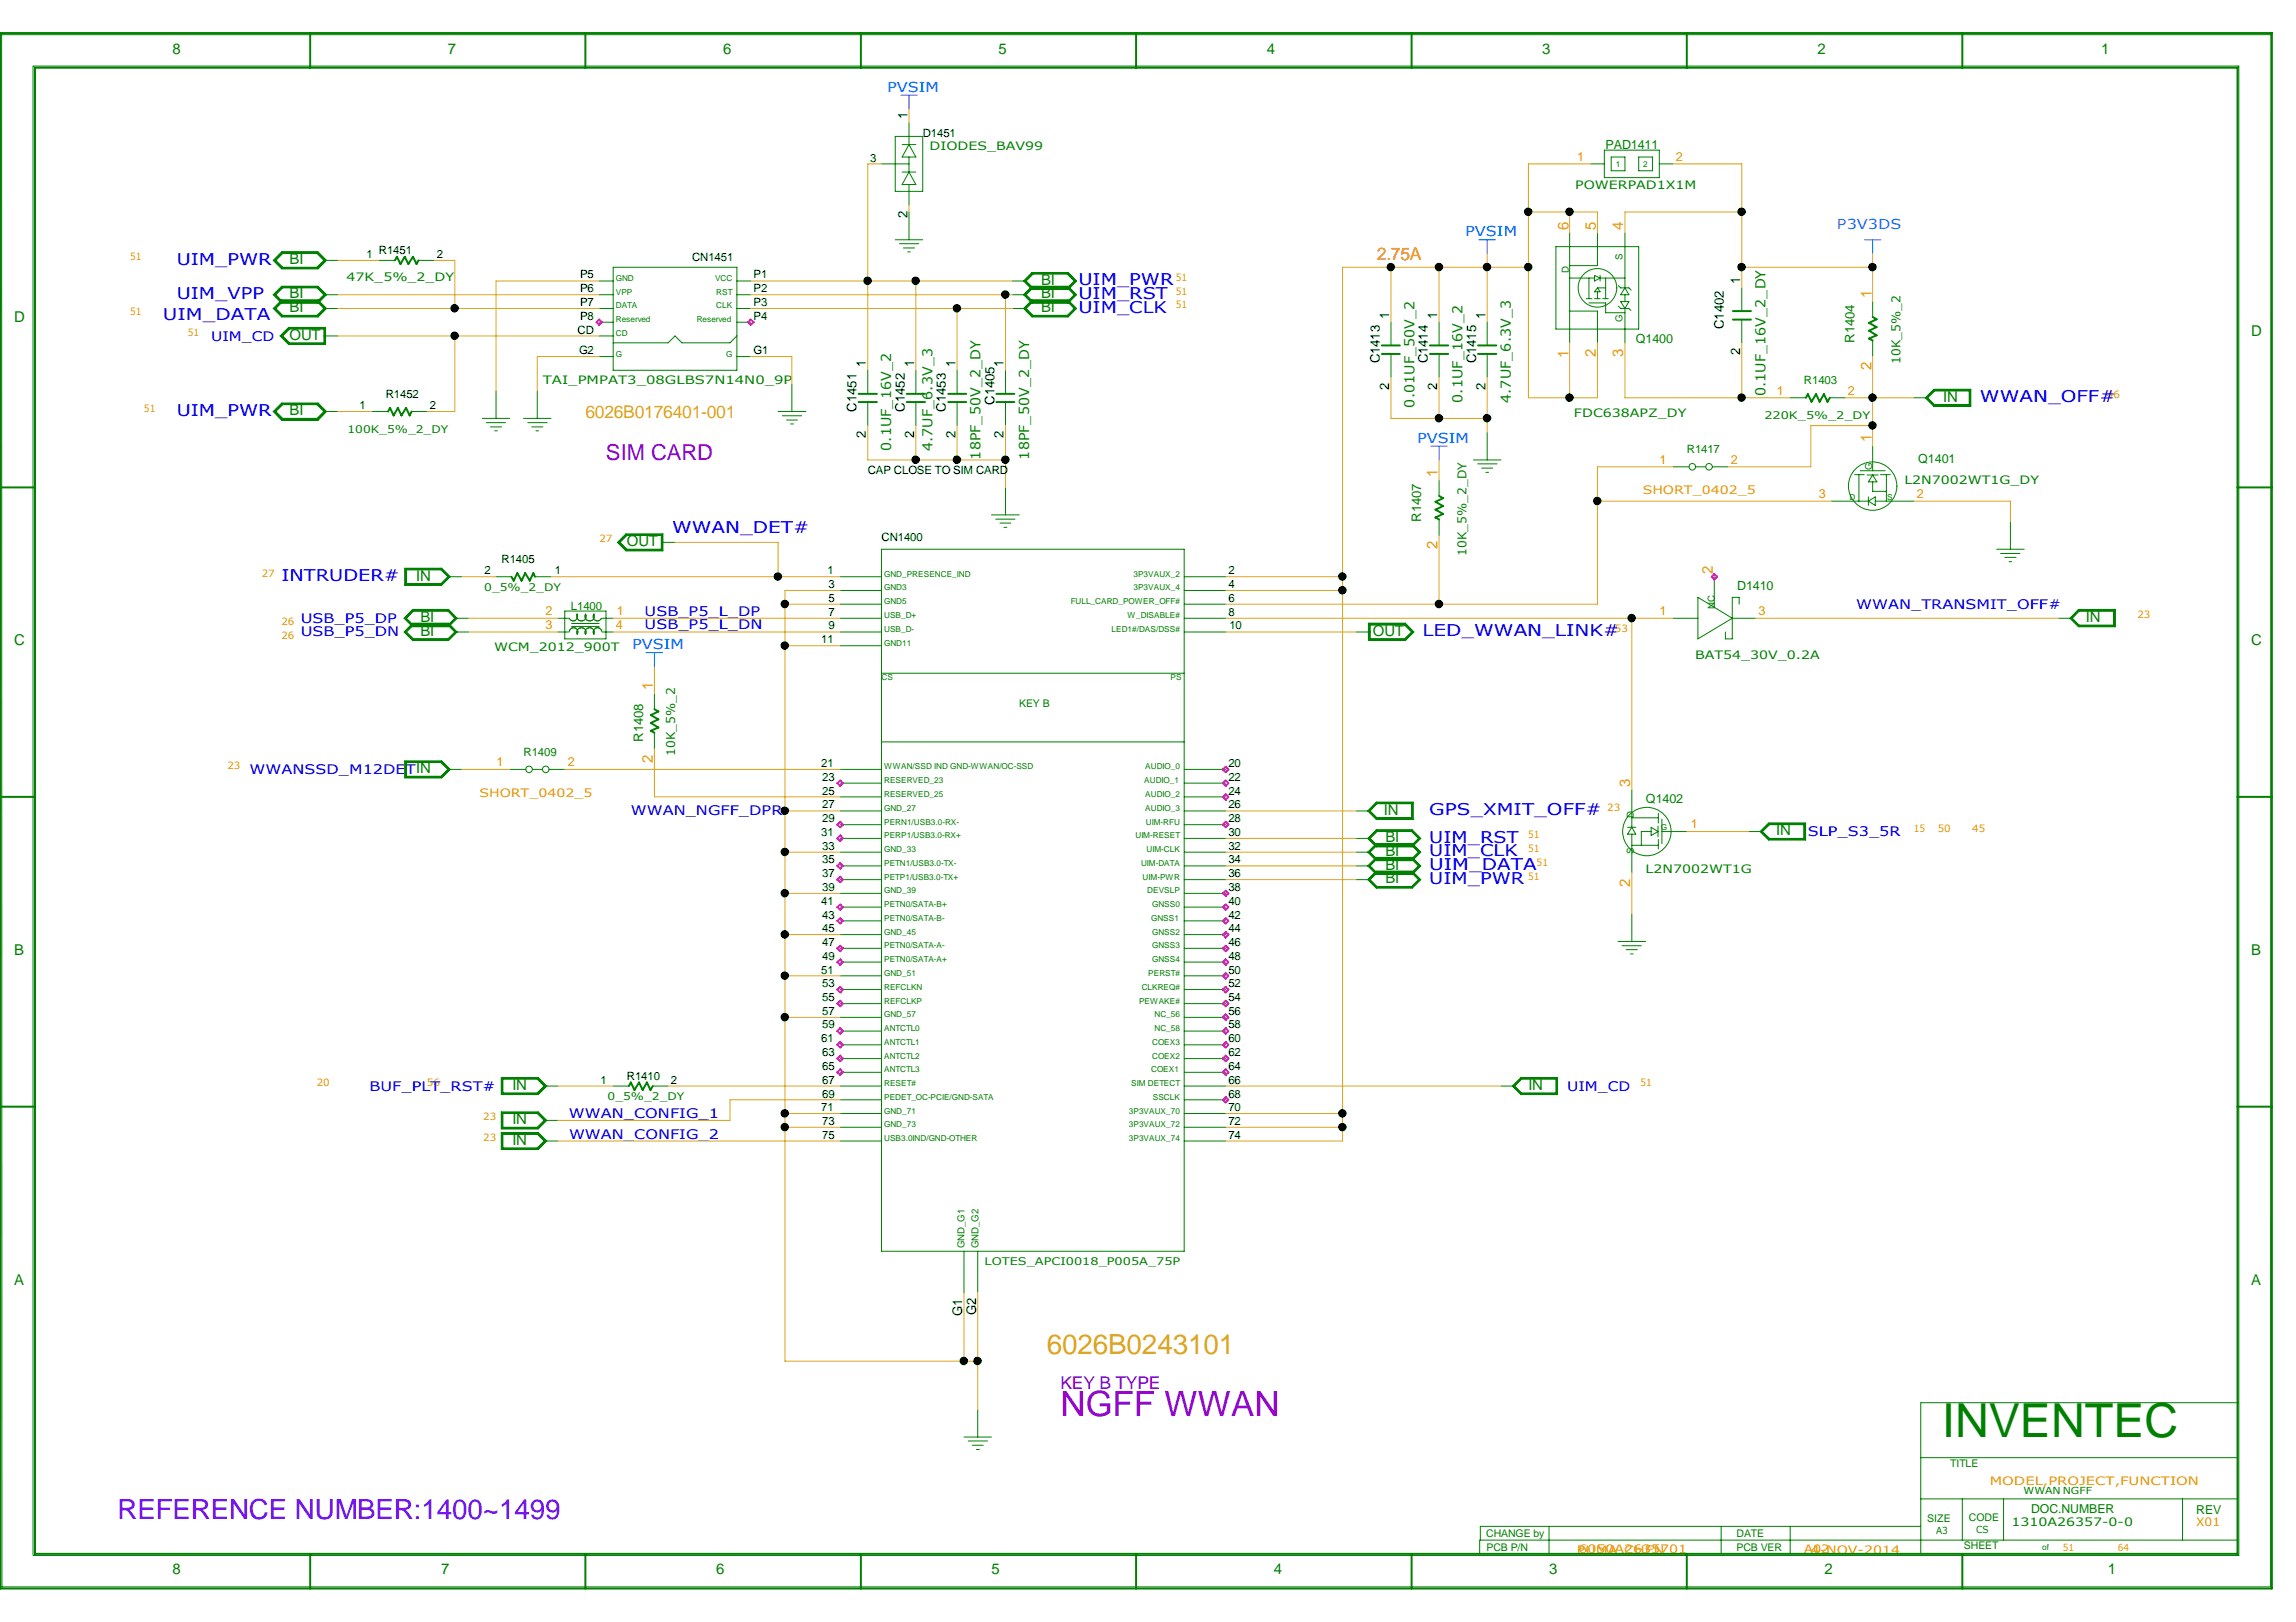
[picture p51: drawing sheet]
<svg xmlns="http://www.w3.org/2000/svg" width="297mm" height="210mm" viewBox="0 0 297 210" stroke-linecap="round" stroke-linejoin="round" font-family="sans-serif">
<defs><g id="words">
<text font-size="6.1" fill="#008000" x="251.2" y="186">INVENTEC</text>
<text font-size="4.5" fill="#9400d3" x="137.2" y="183.3">NGFF WWAN</text>
<text font-size="3.6" fill="#daa520" x="135.4" y="175.2">6026B0243101</text>
<text font-size="3.6" fill="#8000ff" x="15.2" y="196.6">REFERENCE NUMBER:1400~1499</text>
<text font-size="2.8" fill="#9400d3" x="78.4" y="59.5">SIM CARD</text>
<text font-size="2.3" fill="#f00" x="178.1" y="33.7">2.75A</text>
<text font-size="2.3" fill="#daa520" x="75.7" y="54.1">6026B0176401-001</text>
<text font-size="2.3" fill="#9400d3" x="137.2" y="179.7">KEY B TYPE</text>
<g font-size="2.1" fill="#00f">
<text x="22.9" y="34.2">UIM_PWR</text>
<text x="21.1" y="41.4">UIM_DATA</text>
<text x="22.9" y="38.7">UIM_VPP</text>
<text x="139.5" y="38.7">UIM_RST</text>
<text x="139.5" y="40.5">UIM_CLK</text>
<text x="139.5" y="36.9">UIM_PWR</text>
<text x="22.9" y="53.8">UIM_PWR</text>
<text x="256.2" y="52.1">WWAN_OFF#</text>
<text x="86.9" y="69">WWAN_DET#</text>
<text x="36.4" y="75.2">INTRUDER#</text>
<text x="184" y="82.3">LED_WWAN_LINK#</text>
<text x="184.9" y="105.5">GPS_XMIT_OFF#</text>
<text x="184.9" y="109.1">UIM_RST</text>
<text x="184.9" y="110.8">UIM_CLK</text>
<text x="184.9" y="112.6">UIM_DATA</text>
<text x="184.9" y="114.4">UIM_PWR</text>
</g>
<g font-size="1.9" fill="#008000">
<text x="22.3" y="6.9">8</text>
<text x="58" y="6.9">7</text>
<text x="93.6" y="6.9">6</text>
<text x="129.2" y="6.9">5</text>
<text x="163.9" y="6.9">4</text>
<text x="199.5" y="6.9">3</text>
<text x="235.2" y="6.9">2</text>
<text x="271.8" y="6.9">1</text>
<text x="37.5" y="34.2">BI</text>
<text x="1.8" y="41.7">D</text>
<text x="37.5" y="38.6">BI</text>
<text x="37.5" y="40.4">BI</text>
<text x="134.7" y="36.8">BI</text>
<text x="134.7" y="40.4">BI</text>
<text x="134.7" y="38.6">BI</text>
<text x="37.5" y="44">OUT</text>
<text x="291.2" y="43.4">D</text>
<text x="37.5" y="53.8">BI</text>
<text x="251.4" y="52">IN</text>
<text x="81.1" y="70.7">OUT</text>
<text x="53.8" y="75.1">IN</text>
<text x="1.8" y="83.5">C</text>
<text x="54.4" y="82.3">BI</text>
<text x="54.4" y="80.5">BI</text>
<text x="177.6" y="82.3">OUT</text>
<text x="269.9" y="80.5">IN</text>
<text x="291.2" y="83.5">C</text>
<text x="179" y="105.4">IN</text>
<text x="179.2" y="110.7">BI</text>
<text x="179.2" y="112.5">BI</text>
<text x="179.2" y="109">BI</text>
<text x="229.8" y="108.1">IN</text>
<text x="179.2" y="114.3">BI</text>
<text x="1.8" y="123.6">B</text>
<text x="291.2" y="123.6">B</text>
<text x="66.3" y="141.1">IN</text>
<text x="197.7" y="141.1">IN</text>
<text x="66.3" y="148.2">IN</text>
<text x="66.3" y="145.5">IN</text>
<text x="1.8" y="166.3">A</text>
<text x="291.2" y="166.3">A</text>
<text x="22.3" y="203.7">8</text>
<text x="57.1" y="203.7">7</text>
<text x="92.7" y="203.7">6</text>
<text x="128.3" y="203.7">5</text>
<text x="164.8" y="203.7">4</text>
<text x="200.4" y="203.7">3</text>
<text x="236" y="203.7">2</text>
<text x="272.7" y="203.7">1</text>
</g>
<g font-size="1.9" fill="#ff8d00">
<text x="202.9" y="29.8" transform="rotate(-90 202.9 29.8)">6</text>
<text x="206.5" y="29.8" transform="rotate(-90 206.5 29.8)">5</text>
<text x="210" y="29.8" transform="rotate(-90 210 29.8)">4</text>
<text x="242.1" y="38.5" transform="rotate(-90 242.1 38.5)">1</text>
<text x="202.9" y="46.3" transform="rotate(-90 202.9 46.3)">1</text>
<text x="206.5" y="46.1" transform="rotate(-90 206.5 46.1)">2</text>
<text x="210" y="46.1" transform="rotate(-90 210 46.1)">3</text>
<text x="242.1" y="47.9" transform="rotate(-90 242.1 47.9)">2</text>
<text x="242.1" y="57.2" transform="rotate(-90 242.1 57.2)">1</text>
<text x="186" y="61.7" transform="rotate(-90 186 61.7)">1</text>
<text x="186" y="71.1" transform="rotate(-90 186 71.1)">2</text>
<text x="221.6" y="74.3" transform="rotate(-90 221.6 74.3)">2</text>
<text x="84.5" y="89.3" transform="rotate(-90 84.5 89.3)">1</text>
<text x="84.5" y="98.7" transform="rotate(-90 84.5 98.7)">2</text>
<text x="210.9" y="101.9" transform="rotate(-90 210.9 101.9)">3</text>
<text x="210.9" y="114.7" transform="rotate(-90 210.9 114.7)">2</text>
</g>
<g font-size="1.8" fill="#0080ff">
<text x="114.8" y="11.9">PVSIM</text>
<text x="189.6" y="30.6">PVSIM</text>
<text x="183.3" y="57.3">PVSIM</text>
<text x="81.8" y="84">PVSIM</text>
</g>
<text font-size="1.8" fill="#1e90ff" x="237.7" y="29.7">P3V3DS</text>
<g font-size="1.8" fill="#008000">
<text x="183" y="52.7" transform="rotate(-90 183 52.7)">0.01UF_50V_2</text>
<text x="189.2" y="52.1" transform="rotate(-90 189.2 52.1)">0.1UF_16V_2</text>
<text x="195.4" y="52.2" transform="rotate(-90 195.4 52.2)">4.7UF_6.3V_3</text>
<text x="228.4" y="51.3" transform="rotate(-90 228.4 51.3)">0.1UF_16V_2_DY</text>
<text x="115.3" y="58.3" transform="rotate(-90 115.3 58.3)">0.1UF_16V_2</text>
<text x="120.6" y="58.4" transform="rotate(-90 120.6 58.4)">4.7UF_6.3V_3</text>
<text x="126.9" y="59.5" transform="rotate(-90 126.9 59.5)">18PF_50V_2_DY</text>
<text x="133.1" y="59.5" transform="rotate(-90 133.1 59.5)">18PF_50V_2_DY</text>
</g>
<g font-size="1.7">
<text x="117.4" y="15.4" transform="rotate(-90 117.4 15.4)">1</text>
<text x="117.4" y="28.2" transform="rotate(-90 117.4 28.2)">2</text>
<text x="179.7" y="41.2" transform="rotate(-90 179.7 41.2)">1</text>
<text x="185.9" y="41.2" transform="rotate(-90 185.9 41.2)">1</text>
<text x="192.2" y="41.2" transform="rotate(-90 192.2 41.2)">1</text>
<text x="225.1" y="36.7" transform="rotate(-90 225.1 36.7)">1</text>
<text x="112" y="47.5" transform="rotate(-90 112 47.5)">1</text>
<text x="118.3" y="47.5" transform="rotate(-90 118.3 47.5)">1</text>
<text x="123.6" y="47.5" transform="rotate(-90 123.6 47.5)">1</text>
<text x="129.8" y="47.5" transform="rotate(-90 129.8 47.5)">1</text>
<text x="178.5" y="47" transform="rotate(-90 178.5 47)">C1413</text>
<text x="184.7" y="47" transform="rotate(-90 184.7 47)">C1414</text>
<text x="191" y="47" transform="rotate(-90 191 47)">C1415</text>
<text x="223" y="42.6" transform="rotate(-90 223 42.6)">C1402</text>
<text x="225.1" y="46" transform="rotate(-90 225.1 46)">2</text>
<text x="110.8" y="53.3" transform="rotate(-90 110.8 53.3)">C1451</text>
<text x="117" y="53.3" transform="rotate(-90 117 53.3)">C1452</text>
<text x="122.4" y="53.3" transform="rotate(-90 122.4 53.3)">C1453</text>
<text x="128.6" y="52.4" transform="rotate(-90 128.6 52.4)">C1405</text>
<text x="179.7" y="50.5" transform="rotate(-90 179.7 50.5)">2</text>
<text x="185.9" y="50.5" transform="rotate(-90 185.9 50.5)">2</text>
<text x="192.2" y="50.5" transform="rotate(-90 192.2 50.5)">2</text>
<text x="112" y="56.7" transform="rotate(-90 112 56.7)">2</text>
<text x="118.3" y="56.7" transform="rotate(-90 118.3 56.7)">2</text>
<text x="123.6" y="56.7" transform="rotate(-90 123.6 56.7)">2</text>
<text x="129.8" y="56.7" transform="rotate(-90 129.8 56.7)">2</text>
<text x="124.5" y="170.3" transform="rotate(-90 124.5 170.3)">G1</text>
<text x="126.3" y="170.2" transform="rotate(-90 126.3 170.2)">G2</text>
</g>
<g font-size="1.7" fill="#00f">
<text x="27.3" y="44.1">UIM_CD</text>
<text x="38.9" y="80.6">USB_P5_DP</text>
<text x="38.9" y="82.3">USB_P5_DN</text>
<text x="83.4" y="79.7">USB_P5_L_DP</text>
<text x="83.4" y="81.4">USB_P5_L_DN</text>
<text x="240.2" y="78.8">WWAN_TRANSMIT_OFF#</text>
<text x="32.3" y="100.2">WWANSSD_M12DETIN</text>
<text x="81.6" y="105.5">WWAN_NGFF_DPR</text>
<text x="233.9" y="108.2">SLP_S3_5R</text>
<text x="47.8" y="141.1">BUF_PLT_RST#</text>
<text x="202.7" y="141.1">UIM_CD</text>
<text x="73.6" y="144.7">WWAN_CONFIG_1</text>
<text x="73.6" y="147.4">WWAN_CONFIG_2</text>
</g>
<g font-size="1.7" fill="#008000">
<text x="239.9" y="44.4" transform="rotate(-90 239.9 44.4)">R1404</text>
<text x="183.9" y="67.5" transform="rotate(-90 183.9 67.5)">R1407</text>
<text x="83.2" y="96" transform="rotate(-90 83.2 96)">R1408</text>
</g>
<g font-size="1.6" fill="#ff8d00">
<text x="204" y="20.8">1</text>
<text x="216.8" y="20.8">2</text>
<text x="229.9" y="51.1">1</text>
<text x="239.1" y="51.1">2</text>
<text x="214.7" y="60">1</text>
<text x="223.9" y="60">2</text>
<text x="235.3" y="64.4">3</text>
<text x="248" y="64.4">2</text>
<text x="70.6" y="79.6">2</text>
<text x="70.6" y="81.4">3</text>
<text x="79.7" y="81.4">4</text>
<text x="79.8" y="79.6">1</text>
<text x="214.7" y="79.6">1</text>
<text x="227.5" y="79.6">3</text>
<text x="64.2" y="99.2">1</text>
<text x="73.4" y="99.2">2</text>
<text x="218.7" y="107.2">1</text>
</g>
<g font-size="1.6" fill="#008000">
<text x="207.7" y="19.2">PAD1411</text>
<text x="211.6" y="44.3">Q1400</text>
<text x="245.9" y="47.1" transform="rotate(-90 245.9 47.1)">10K_5%_2</text>
<text x="248.2" y="59.9">Q1401</text>
<text x="189.7" y="71.9" transform="rotate(-90 189.7 71.9)">10K_5%_2_DY</text>
<text x="224.7" y="76.4">D1410</text>
<text x="87.3" y="97.8" transform="rotate(-90 87.3 97.8)">10K_5%_2</text>
<text x="212.9" y="104">Q1402</text>
<text x="262.8" y="195.8">DOC.NUMBER</text>
<text x="284.1" y="195.9">REV</text>
</g>
<g font-size="1.5">
<text x="119.4" y="17.7">D1451</text>
<text x="112.6" y="20.9">3</text>
<text x="47.4" y="33.4">1</text>
<text x="49" y="32.9">R1451</text>
<text x="56.5" y="33.4">2</text>
<text x="89.5" y="33.7">CN1451</text>
<text x="75.1" y="37.8">P6</text>
<text x="75.1" y="41.4">P8</text>
<text x="75.1" y="36">P5</text>
<text x="75.1" y="39.6">P7</text>
<text x="97.5" y="36">P1</text>
<text x="97.5" y="37.8">P2</text>
<text x="97.5" y="41.4">P4</text>
<text x="97.5" y="39.6">P3</text>
<text x="74.7" y="43.2">CD</text>
<text x="74.9" y="45.8">G2</text>
<text x="97.5" y="45.8">G1</text>
<text x="46.5" y="53">1</text>
<text x="49.9" y="51.5">R1452</text>
<text x="55.6" y="53">2</text>
<text x="112.3" y="61.3">CAP CLOSE TO SIM CARD</text>
<text x="114" y="70">CN1400</text>
<text x="62.7" y="74.3">2</text>
<text x="64.9" y="72.9">R1405</text>
<text x="71.8" y="74.3">1</text>
<text x="107.1" y="74.3">1</text>
<text x="107.2" y="77.9">5</text>
<text x="107.2" y="76.1">3</text>
<text x="158.9" y="77.9">6</text>
<text x="158.9" y="76.1">4</text>
<text x="158.9" y="74.3">2</text>
<text x="106.3" y="83.2">11</text>
<text x="107.2" y="81.4">9</text>
<text x="107.2" y="79.7">7</text>
<text x="158.9" y="79.7">8</text>
<text x="159" y="81.4">10</text>
<text x="106.3" y="99.3">21</text>
<text x="106.4" y="101">23</text>
<text x="158.9" y="101">22</text>
<text x="158.9" y="99.3">20</text>
<text x="106.4" y="102.8">25</text>
<text x="106.4" y="106.4">29</text>
<text x="106.4" y="104.6">27</text>
<text x="158.9" y="106.4">28</text>
<text x="158.9" y="104.6">26</text>
<text x="158.9" y="102.8">24</text>
<text x="106.3" y="108.2">31</text>
<text x="106.4" y="113.5">37</text>
<text x="106.4" y="111.7">35</text>
<text x="106.4" y="109.9">33</text>
<text x="158.9" y="108.2">30</text>
<text x="158.9" y="113.5">36</text>
<text x="158.9" y="111.7">34</text>
<text x="158.9" y="109.9">32</text>
<text x="106.3" y="117.1">41</text>
<text x="106.4" y="118.9">43</text>
<text x="106.4" y="115.3">39</text>
<text x="158.9" y="118.9">42</text>
<text x="158.9" y="117.1">40</text>
<text x="158.9" y="115.3">38</text>
<text x="106.3" y="126">51</text>
<text x="106.4" y="122.4">47</text>
<text x="106.4" y="124.2">49</text>
<text x="106.4" y="120.7">45</text>
<text x="158.9" y="126">50</text>
<text x="158.9" y="124.2">48</text>
<text x="158.9" y="122.4">46</text>
<text x="158.9" y="120.6">44</text>
<text x="106.4" y="129.5">55</text>
<text x="106.4" y="127.8">53</text>
<text x="106.4" y="131.3">57</text>
<text x="158.9" y="129.5">54</text>
<text x="158.9" y="131.3">56</text>
<text x="158.9" y="127.8">52</text>
<text x="106.3" y="134.9">61</text>
<text x="106.4" y="136.7">63</text>
<text x="106.4" y="133.1">59</text>
<text x="158.9" y="133.1">58</text>
<text x="158.9" y="134.9">60</text>
<text x="158.9" y="136.7">62</text>
<text x="77.7" y="140.3">1</text>
<text x="81.1" y="139.7">R1410</text>
<text x="86.8" y="140.3">2</text>
<text x="106.3" y="143.8">71</text>
<text x="106.4" y="140.3">67</text>
<text x="106.4" y="142">69</text>
<text x="106.4" y="138.4">65</text>
<text x="158.9" y="142">68</text>
<text x="158.9" y="140.3">66</text>
<text x="158.9" y="138.4">64</text>
<text x="158.9" y="143.8">70</text>
<text x="106.4" y="147.4">75</text>
<text x="106.4" y="145.6">73</text>
<text x="158.9" y="147.4">74</text>
<text x="158.9" y="145.6">72</text>
</g>
<g font-size="1.5" fill="#008000">
<text x="120.3" y="19.4">DIODES_BAV99</text>
<text x="203.8" y="24.4">POWERPAD1X1M</text>
<text x="44.8" y="36.4">47K_5%_2_DY</text>
<text x="70.2" y="49.7">TAI_PMPAT3_08GLBS7N14N0_9P</text>
<text x="203.6" y="54">FDC638APZ_DY</text>
<text x="233.4" y="49.7">R1403</text>
<text x="218.2" y="58.7">R1417</text>
<text x="246.4" y="62.7">L2N7002WT1G_DY</text>
<text x="73.9" y="79">L1400</text>
<text x="63.9" y="84.2">WCM_2012_900T</text>
<text x="219.3" y="85.3">BAT54_30V_0.2A</text>
<text x="67.7" y="97.8">R1409</text>
<text x="212.9" y="112.9">L2N7002WT1G</text>
<text x="260.2" y="197.5">1310A26357-0-0</text>
</g>
<g font-size="1.5" fill="#ff8d00">
<text x="212.5" y="64">SHORT_0402_5</text>
<text x="62" y="103.1">SHORT_0402_5</text>
<text x="257.4" y="192.2">MODEL,PROJECT,FUNCTION</text>
<text x="284.1" y="197.5">X01</text>
<text x="204" y="201.1">PUMA CHEN</text>
<text x="204.2" y="200.9">6050A2635701</text>
<text x="233.4" y="200.9">A02</text>
<text x="234.3" y="201.1">4-NOV-2014</text>
</g>
<g font-size="1.4" fill="#008000">
<text x="45" y="56">100K_5%_2_DY</text>
<text x="228.3" y="54.2">220K_5%_2_DY</text>
<text x="62.7" y="76.5">0_5%_2_DY</text>
<text x="131.9" y="91.5">KEY B</text>
<text x="78.6" y="142.4">0_5%_2_DY</text>
<text x="127.4" y="163.7">LOTES_APCI0018_P005A_75P</text>
<text x="252.3" y="189.9">TITLE</text>
<text x="249.3" y="197">SIZE</text>
<text x="254.7" y="196.9">CODE</text>
<text x="192.3" y="198.8">CHANGE by</text>
<text x="192.3" y="200.7">PCB P/N</text>
<text x="224.7" y="198.8">DATE</text>
<text x="224.7" y="200.7">PCB VER</text>
<text x="254.1" y="200.4">SHEET</text>
</g>
<g font-size="1.3" fill="#ff8d00">
<text x="16.8" y="33.7">51</text>
<text x="16.8" y="40.8">51</text>
<text x="152.1" y="38.1">51</text>
<text x="152.1" y="39.9">51</text>
<text x="152.1" y="36.4">51</text>
<text x="24.3" y="43.5">51</text>
<text x="18.6" y="53.3">51</text>
<text x="272.6" y="51.5">46</text>
<text x="77.6" y="70.2">27</text>
<text x="33.9" y="74.6">27</text>
<text x="36.4" y="80.9">26</text>
<text x="36.4" y="82.7">26</text>
<text x="208.9" y="81.8">53</text>
<text x="276.5" y="80">23</text>
<text x="29.4" y="99.6">23</text>
<text x="207.9" y="104.9">23</text>
<text x="247.6" y="107.6">15</text>
<text x="250.7" y="107.6">50</text>
<text x="255.1" y="107.6">45</text>
<text x="197.7" y="110.3">51</text>
<text x="197.7" y="108.5">51</text>
<text x="197.7" y="113.8">51</text>
<text x="198.8" y="112.1">51</text>
<text x="41" y="140.5">20</text>
<text x="55.2" y="140.5">56</text>
<text x="212.2" y="140.5">51</text>
<text x="62.5" y="145">23</text>
<text x="62.5" y="147.7">23</text>
<text x="266.9" y="200.7">51</text>
<text x="274" y="200.7">64</text>
</g>
<g font-size="1.3" fill="#008000">
<text x="203" y="35.3" transform="rotate(-90 203 35.3)">D</text>
<text x="209.9" y="33.7" transform="rotate(-90 209.9 33.7)">S</text>
<text x="209.9" y="41.7" transform="rotate(-90 209.9 41.7)">G</text>
<text x="242.2" y="60.9" transform="rotate(-90 242.2 60.9)">G</text>
<text x="221.9" y="78.8" transform="rotate(-90 221.9 78.8)">NC</text>
<text x="211.4" y="105.9" transform="rotate(-90 211.4 105.9)">D</text>
<text x="211.4" y="110.5" transform="rotate(-90 211.4 110.5)">S</text>
<text x="124.8" y="161.5" transform="rotate(-90 124.8 161.5)">GND_G1</text>
<text x="126.6" y="161.5" transform="rotate(-90 126.6 161.5)">GND_G2</text>
<text x="261.8" y="193.4">WWAN NGFF</text>
<text x="250.5" y="198.5">A3</text>
<text x="255.6" y="198.4">CS</text>
</g>
<g font-size="1.1" fill="#008000">
<text x="209" y="21.6">1</text>
<text x="212.6" y="21.6">2</text>
<text x="79.7" y="38.1">VPP</text>
<text x="79.7" y="41.7">Reserved</text>
<text x="79.7" y="36.4">GND</text>
<text x="79.7" y="39.9">DATA</text>
<text x="90.1" y="41.7">Reserved</text>
<text x="92.5" y="36.4">VCC</text>
<text x="92.7" y="38.1">RST</text>
<text x="92.7" y="39.9">CLK</text>
<text x="79.7" y="46.1">G</text>
<text x="79.7" y="43.5">CD</text>
<text x="93.9" y="46.1">G</text>
<text x="239.3" y="64.7">D</text>
<text x="244.1" y="64.7">S</text>
<text x="114.4" y="74.6">GND_PRESENCE_IND</text>
<text x="114.4" y="76.4">GND3</text>
<text x="146.6" y="74.6">3P3VAUX_2</text>
<text x="146.6" y="76.4">3P3VAUX_4</text>
<text x="114.4" y="78.2">GND5</text>
<text x="114.4" y="80">USB_D+</text>
<text x="114.4" y="81.8">USB_D-</text>
<text x="114.4" y="83.6">GND11</text>
<text x="138.5" y="78.2">FULL_CARD_POWER_OFF#</text>
<text x="143.8" y="81.8">LED1#/DAS/DSS#</text>
<text x="145.9" y="80">W_DISABLE#</text>
<text x="114" y="88">CS</text>
<text x="151.4" y="88">PS</text>
<text x="114.4" y="99.6">WWAN/SSD IND GND-WWAN/OC-SSD</text>
<text x="114.4" y="101.3">RESERVED_23</text>
<text x="148" y="101.3">AUDIO_1</text>
<text x="148.2" y="99.6">AUDIO_0</text>
<text x="114.4" y="103.1">RESERVED_25</text>
<text x="114.4" y="104.9">GND_27</text>
<text x="114.4" y="106.7">PERN1/USB3.0-RX-</text>
<text x="148.2" y="103.1">AUDIO_2</text>
<text x="148.2" y="104.9">AUDIO_3</text>
<text x="148.3" y="106.7">UIM-RFU</text>
<text x="214.9" y="107.4">G</text>
<text x="114.4" y="108.5">PERP1/USB3.0-RX+</text>
<text x="114.4" y="110.3">GND_33</text>
<text x="114.4" y="112.1">PETN1/USB3.0-TX-</text>
<text x="114.4" y="113.8">PETP1/USB3.0-TX+</text>
<text x="146.9" y="108.5">UIM-RESET</text>
<text x="147.6" y="112.1">UIM-DATA</text>
<text x="147.8" y="113.8">UIM-PWR</text>
<text x="148.3" y="110.3">UIM-CLK</text>
<text x="114.4" y="115.6">GND_39</text>
<text x="114.4" y="117.4">PETN0/SATA-B+</text>
<text x="114.4" y="119.2">PETN0/SATA-B-</text>
<text x="148.4" y="115.6">DEVSLP</text>
<text x="148.9" y="119.2">GNSS1</text>
<text x="149.1" y="117.4">GNSS0</text>
<text x="114.4" y="120.9">GND_45</text>
<text x="114.4" y="122.7">PETN0/SATA-A-</text>
<text x="114.4" y="124.5">PETN0/SATA-A+</text>
<text x="149.1" y="120.9">GNSS2</text>
<text x="149.1" y="122.7">GNSS3</text>
<text x="149.1" y="124.5">GNSS4</text>
<text x="114.4" y="126.3">GND_51</text>
<text x="114.4" y="128.1">REFCLKN</text>
<text x="114.4" y="129.9">REFCLKP</text>
<text x="114.4" y="131.7">GND_57</text>
<text x="147.4" y="129.9">PEWAKE#</text>
<text x="147.7" y="128.1">CLKREQ#</text>
<text x="148.5" y="126.3">PERST#</text>
<text x="149.4" y="131.7">NC_56</text>
<text x="114.4" y="133.4">ANTCTL0</text>
<text x="114.4" y="135.2">ANTCTL1</text>
<text x="114.4" y="137">ANTCTL2</text>
<text x="149.1" y="135.2">COEX3</text>
<text x="149.1" y="137">COEX2</text>
<text x="149.4" y="133.4">NC_58</text>
<text x="114.4" y="140.5">RESET#</text>
<text x="114.4" y="142.3">PEDET_OC-PCIE/GND-SATA</text>
<text x="114.4" y="138.8">ANTCTL3</text>
<text x="146.3" y="140.5">SIM DETECT</text>
<text x="148.9" y="138.8">COEX1</text>
<text x="149.1" y="142.3">SSCLK</text>
<text x="114.4" y="144.1">GND_71</text>
<text x="114.4" y="145.9">GND_73</text>
<text x="114.4" y="147.7">USB3.0IND/GND-OTHER</text>
<text x="146.1" y="144.1">3P3VAUX_70</text>
<text x="146.1" y="145.9">3P3VAUX_72</text>
<text x="146.1" y="147.7">3P3VAUX_74</text>
<text x="264.2" y="200.6">of</text>
</g>
</g></defs>
<g fill="none" stroke="#008000" stroke-width=".25">
<path d="M0 4.3h293.9v201.3h-293.9zM40.1 4.3v4.5M75.7 4.3v4.5M111.4 4.3v4.5M147 4.3v4.5M182.6 4.3v4.5M218.2 4.3v4.5M253.9 4.3v4.5M289.5 8.8h-285v192.3h285M289.5 8.7v192.4M51.1 33.7l.2-.5 .5 1 .6-1 .4 1 .6-1 .5 1 .2-.5M50.2 53.3l.3-.5 .4 1 .6-1 .4 1 .6-1 .5 1 .3-.5"/>
<path d="M111.1 51h2.3M111.1 52h2.3M117.3 51h2.4M117.3 52h2.4M122.7 51h2.3M122.7 52h2.3M128.9 51h2.3M128.9 52h2.3M178.8 44.7h2.3M178.8 45.8h2.3M185 44.7h2.4M185 45.8h2.4"/>
<path d="M191.2 44.7h2.4M191.2 45.8h2.4M224.2 40.3h2.3M224.2 41.4h2.3M233.6 51.5l.3-.5 .5 1 .5-1 .5 1 .6-1 .4 1 .3-.5M242.3 41l.5 .3-1 .5 1 .5-1 .5 1 .6-1 .4 .5 .3M0 63.1h4.5M66.2 74.6l.3 .5 .4-.9 .6 .9 .4-.9 .6 .9 .5-.9 .2 .4M186.2 64.2l.5 .3-1 .4 1 .6-1 .5 1 .5-1 .5 .5 .2M289.5 63.1h4.4M84.7 91.8l.5 .3-1 .4 1 .6-1 .5 1 .5-1 .5 .5 .2M0 103.1h4.5"/>
<path d="M289.5 103.1h4.4M0 143.2h4.5M81.4 140.5l.2-.4 .5 1 .6-1 .4 1 .6-1 .5 1 .3-.6M289.5 143.2h4.4M40.1 201.1v4.5M75.7 201.1v4.5M111.4 201.1v4.5M147 201.1v4.5M182.6 201.1v4.5M218.2 201.1v4.5M253.9 201.1v4.5"/>
</g>
<g fill="none" stroke="#008000" stroke-width=".13">
<path d="M.2 4.4l.1 201M.3 4.5h293.4M4.3 8.6v192.7M4.3 8.6h285.3v192.7h-285.3M115.8 17.7h3.6v7.1h-3.6zM116.7 18.7h1.8M117.6 15.9v2.8M117.6 18.7l.9 1.6h-1.8zM207.6 19.4h7.1v3.6h-7.1zM293.8 4.5l-.1 200.9h-293.4M35.6 33.7l.9-1h4.6l.9 1-.9 .9h-4.6zM36.4 32.6h4.7l1.1 1.1-1.1 1.1h-4.7l-1.1-1.1z"/>
<path d="M36.4 37h4.7l1.1 1.1-1.1 1.1h-4.7l-1.1-1.1zM36.4 38.8h4.7l1.1 1.1-1.1 1.1h-4.7l-1.1-1.1zM36.5 37.1h4.6l1 1-1 1.1h-4.6l-1-1.1zM36.5 38.9h4.6l1 1-1 1h-4.6l-1-1zM36.5 32.6h4.6l1 1.1-1 1h-4.6l-1-1zM36.5 38.9h4.6l.9 1-.9 1h-4.6l-.9-1zM36.5 37.2h4.6l.9 .9-.9 1h-4.6l-.9-1zM36.6 39h4.4M36.6 39l-.9 .9 .9 .9h4.4l.9-.9M36.6 32.8h4.4l.9 .9-.9 .9h-4.4l-.9-.9zM41 39l.9 .9M41.9 38.1h1.8"/>
<path d="M41.9 38.1l-.9-.8h-4.4l-.9 .8 .9 .9M41.9 39.9h1.8M41.9 33.7h1.8M41.9 38.1l-.9 .9M49 33.7h2.1M54.1 33.7h2.1M77.5 38.1h1.8M77.5 39.9h1.8M77.5 36.4h1.8M79.3 34.6h16v13.3h-16zM95.3 38.1h1.8M95.3 39.9h1.8"/>
<path d="M95.3 36.4h1.8M114 21.2h3.6M115.8 31h3.6M116.4 31.5h2.5M116.7 22.3h1.8M116.9 32.1h1.4M117.4 32.6h.4M117.6 20.3v2M117.6 23.9v2.6M117.6 27.4v3.6M117.6 22.3l.9 1.6h-1.8zM131 38.1h1.8"/>
<path d="M131 39.9h1.8M131 36.4h1.8M132.4 38.1l1.1-1.1h4.7l1.1 1.1-1.1 1.1h-4.7zM132.4 39.9l1.1-1.1h4.7l1.1 1.1-1.1 1.1h-4.7zM132.4 36.4l1.1-1.1h4.7l1.1 1.1-1.1 1.1h-4.7zM132.6 38.1l1-.9h4.5l1 .9-1 1h-4.5zM132.6 39.9l1-1h4.5l1 1-1 1h-4.5zM132.6 36.4l1-1h4.5l1 1-1 .9h-4.5zM132.8 38.1l.8 .9M132.8 36.4l.8-.9h4.5l.9 .9-.9 .9M132.8 36.4l.8 .9M133.6 37.1h4.6l1 1-1 1.1h-4.6l-1.1-1.1z"/>
<path d="M133.6 38.9h4.6l1 1-1 1h-4.6l-1.1-1zM133.6 35.3h4.6l1 1.1-1 1h-4.6l-1.1-1zM133.6 37.3h4.5M133.6 39h4.5M133.6 37.3l-.8 .8M133.6 39l-.8 .9M138.1 37.3l.9 .8-.9 .9M138.1 39l.9 .9-.9 .9h-4.5l-.8-.9M201.3 31.9h10.7v10.7h-10.7zM203.1 36h3.2M203.1 30.1v14.3M205.2 38.7h.7"/>
<path d="M205.6 36v2.7M205.6 39.2h2.1v1.3h2.5M205.8 21.2h1.8M206.3 38.7h.7M206.3 35.6l.7 .4-.7 .4zM206.7 37.3h1M206.7 37.3l.3 .5h-.7zM206.7 30.1v4.3h-3.6M206.7 37.8v.9M207 36h3.2M207 35.6v.8M207.3 38.7h.8"/>
<path d="M207.7 36v2.7M208.4 20.3h1.8v1.8h-1.8zM209.4 37l.3 .3h1l.3 .2M209.4 39.6l.3 .3h1l.3 .3M209.7 39h1l-.5 .9zM210.2 37.3l.5 .8h-1zM210.2 30.1v7.2M210.2 38.1v.9M210.2 39.9v4.5M212 20.3h1.8v1.8h-1.8zM214.7 21.2h1.7M225.3 37.3v3"/>
<path d="M242.3 39v2M35.3 53.3l1.1-1.1h4.7l1.1 1.1-1.1 1.1h-4.7zM35.5 53.3l1-1.1h4.6l1 1.1-1 1h-4.6zM35.6 53.3l.9-1h4.6l.9 1-.9 .9h-4.6zM36.6 52.4h4.4l.9 .9-.9 .8h-4.4l-.9-.8zM36.6 43.5l.9-.9h4.4v1.8h-4.4zM37.3 42.4h4.8v2.2h-4.8l-1.1-1.1zM37.4 42.5h4.6v2h-4.6l-1-1zM41.9 53.3h1.8M41.9 43.5h1.8M48.1 53.3h2.1M53.3 53.3h2"/>
<path d="M62.4 54.1h3.6M62.9 54.7h2.5M63.5 55.2h1.4M64 55.8h.3M64.2 50.6v3.5M67.7 54.1h3.6M68.3 54.7h2.5M68.8 55.2h1.4M69.3 55.8h.4M69.5 50.6v3.5M77.5 43.5h1.8M77.5 46.1h1.8"/>
<path d="M77.5 41.7h1.8M95.3 43.5l-.9 .9h-6.2l-.9-.9-.9 .9h-7.1M95.3 46.1h1.8M95.3 41.7h1.8M100.7 53.3h3.6M101.2 53.8h2.5M101.8 54.4h1.4M102.3 54.9h.4M102.4 49.7v3.6M112.3 47.9v3.1M112.3 52v3.1M118.5 47.9v3.1"/>
<path d="M118.5 52v3.1M123.8 47.9v3.1M123.8 52v3.1M130.1 47.9v3.1M130.1 52v3.1M180 41.7v3M180 45.8v3M186.2 41.7v3M186.2 45.8v3M190.6 59.5h3.6M192.4 41.7v3M192.4 45.8v3"/>
<path d="M192.4 56v3.5M203.1 40.3h3.6v4.1M225.3 41.4v3M231.6 51.5h2M236.7 51.5h2M242.3 44.1v2M242.3 57.7v3.2M247.6 51.5h1.8M249.2 51.5l1-1h4.7v2h-4.7zM249.3 51.5l1-1h4.5v2h-4.5zM250.2 50.4h4.8v2.2h-4.8l-1.1-1.1zM250.3 50.6h4.5v1.8h-4.5l-.9-.9z"/>
<path d="M52.4 73.5h4.7l1.1 1.1-1.1 1.1h-4.7zM52.4 73.6h4.7l1.1 1-1.1 1.1h-4.7zM52.5 73.7h4.6l.9 .9-.9 1h-4.6zM52.6 73.7h4.5l.9 .9-.9 .9h-4.5zM53.4 78.9h4.6l1.1 1.1-1.1 1.1h-4.6l-1.1-1.1zM58 74.6h1.7M64.2 74.6h2M69.2 74.6h2.1M73.1 79.1h5.3v3.6h-5.3zM74.6 79.5h.1M74.6 79.8l.1 .3-.2 .1M74.7 79.6l-.1 .1"/>
<path d="M74.7 79.5v.3M74.7 79.8v.2M75.7 79.8l.1 .3M75.7 79.5l.1 .3M75.8 79.5l-.1 .2M75.8 79.8l-.2 .4M76.7 79.8l.1 .3-.1 .1M76.8 79.5l.1 .3M76.9 79.8l-.1 .3h.1M76.9 79.5l-.2 .3M80.2 70.2l.9-.9h4.5v1.8h-4.5zM81 69.1h4.8v2.2h-4.8l-1.1-1.1z"/>
<path d="M81 69.2h4.7v2h-4.7l-1-1zM81.1 69.2h4.5v2h-4.5l-1-1zM85.6 70.2h1.7M108.7 74.6h5.3M108.7 78.2h5.3M108.7 76.4h5.3M114 71.1h39.2v90.8h-39.2zM128.3 66.6h3.6M128.8 67.2h2.5M129.4 67.7h1.4M129.9 68.2h.4M130.1 63.1v3.5"/>
<path d="M153.2 74.6h5.4M153.2 78.2h5.4M153.2 76.4h5.4M186.2 62.2v2M186.2 67.2v2.1M191.2 60h2.5M191.7 60.6h1.4M192.2 61.1h.4M216.4 60.4h2.1M219.4 60.4h1.3M219.7 77.3l4.4 2.7-4.4 2.7zM221.6 60.4h2"/>
<path d="M221.8 74.6v4M225 78.2v-.9h-.9v5.4h-.9v-.9M236.9 64.9h4.8M239.9 61.4h1.3M240.5 61.4v3.5M240.7 60.9h3.2M241.6 61.5h1.4M241.7 64.9l.9-.6v1.1zM241.7 64.3v1.1M242.3 62.4v1.2h1.7M242.3 61.5l.5 .9h-1.1zM242.6 64.9h5"/>
<path d="M243.3 61.4h1.3M244 61.4v3.5M258.3 71.1h3.6M258.8 71.6h2.5M259.4 72.1h1.4M259.9 72.7h.4M260.1 67.5v3.6M268.9 79h4.7v2h-4.7l-1-1zM268.9 78.9h4.7v2.2h-4.7l-1.1-1.1zM268.9 79h4.6v1.9h-4.6l-.9-.9zM269 79.1h4.4v1.8h-4.4l-.9-.9zM52.4 80l1-1h4.6l1.1 1-1.1 1h-4.6z"/>
<path d="M52.4 81.8l1-1.1h4.6l1.1 1.1-1.1 1h-4.6zM52.4 98.5h4.7l1.1 1.1-1.1 1.1h-4.7zM52.4 98.6h4.7l1.1 1-1.1 1h-4.7zM52.5 80l1-1h4.5l.9 1-.9 .9h-4.5zM52.5 81.8l1-1h4.5l.9 1-.9 .9h-4.5zM52.5 98.6h4.6l.9 1-.9 .9h-4.6zM52.6 98.7h4.5l.9 .9-.9 .9h-4.5zM53.4 80.6h4.6l1.1 1.2-1.1 1.1h-4.6l-1.1-1.1zM53.5 80.9h4.5M53.5 80.9l-.9 .9 .9 .9h4.5l.8-.9M58 80.9l.8 .9M58 99.6h1.7"/>
<path d="M58.8 80h1.8M58.8 80l-.8-.9h-4.5l-.9 .9 .9 .9M58.8 80l-.8 .9M58.8 81.8h1.8M66 99.6h2M68.9 99.6h1.3M71.1 99.6h2M72.2 80h1.4M72.2 81.8h1.4M73.7 80v.1M73.8 80.2l.3 .1M73.8 81.4l-.1 .3"/>
<path d="M74 80.7h3.5M74 81.1h3.5M74.2 81.2l-.3 .2M74.2 81.2l.4 .2M74.5 80.2l-.3 .1M74.6 81.4l.1 .1-.1 .3M74.6 81.8l.1 .3 .1-.3M74.7 80l.1 .1M74.8 81.4l-.1 .1 .1 .3M74.8 80.2l.4 .1M75.2 81.2l-.4 .2M75.3 81.2l.3 .2"/>
<path d="M75.6 80.2l-.4 .1M75.7 81.4l.1 .4M75.7 81.8v.3M75.8 81.9v.2M75.9 81.4l-.2 .4M75.9 80.2l.3 .1M76.3 81.2l-.4 .2M76.3 81.2l.4 .2M76.7 80.2l-.4 .1M76.7 81.4v.3M76.7 81.8l.1 .3 .1-.2M76.9 81.4l-.1 .1 .1 .3"/>
<path d="M76.9 80.2l.4 .1M77.3 81.2l-.3 .2M77.3 81.2l.4 .2M77.6 80.2l-.3 .1M77.7 81.4l.1 .3M77.8 80l-.1 .2M77.9 80h1.4M77.9 81.8h1.4M84.7 89.8v2M84.7 94.8v2.1M108.7 80h5.3M108.7 81.8h5.3"/>
<path d="M108.7 99.6h5.3M108.7 83.6h5.3M114 87.1h39.2M114 96h39.2M153.2 80h5.4M153.2 81.8h5.4M153.2 99.6h5.4M175.5 81.8h1.7M177 80.6h4.8l1.1 1.2-1.1 1.1h-4.8zM177.1 80.7h4.7l1 1.1-1 1h-4.7zM177.2 80.8h4.5l1 1-1 .9h-4.5zM177.2 80.9h4.5l.9 .9-.9 .9h-4.5z"/>
<path d="M216.4 80h3.3M224.1 80h3M266.3 80h1.8M108.7 108.5h5.3M108.7 106.7h5.3M108.7 104.9h5.3M108.7 103.1h5.3M108.7 101.3h5.3M108.7 115.6h5.3M108.7 113.8h5.3M108.7 112.1h5.3M108.7 110.3h5.3"/>
<path d="M108.7 119.2h5.3M108.7 117.4h5.3M153.2 108.5h5.4M153.2 106.7h5.4M153.2 104.9h5.4M153.2 103.1h5.4M153.2 101.3h5.4M153.2 115.6h5.4M153.2 113.8h5.4M153.2 112.1h5.4M153.2 110.3h5.4M153.2 119.2h5.4"/>
<path d="M153.2 117.4h5.4M175.5 108.5h1.7M175.5 104.9h1.7M175.5 113.8h1.7M175.5 112.1h1.7M175.5 110.3h1.7M176.9 108.5l1.2-1.1h4.6l1.1 1.1-1.1 1.1h-4.6zM176.9 112.1l1.2-1.1h4.6l1.1 1.1-1.1 1.1h-4.6zM176.9 113.8l1.2-1.1h4.6l1.1 1.1-1.1 1.1h-4.6zM176.9 110.3l1.2-1.1h4.6l1.1 1.1-1.1 1.1h-4.6zM177 108.5l1.1-1.1h4.6l1 1.1-1 1h-4.6zM177 112.1l1.1-1.1h4.6l1 1.1-1 1h-4.6z"/>
<path d="M177 113.8l1.1-1h4.6l1 1-1 1.1h-4.6zM177 110.3l1.1-1.1h4.6l1 1.1-1 1h-4.6zM177.2 108.5l.9-1h4.6l.9 1-.9 .9h-4.6zM177.2 112.1l.9-1h4.6l.9 1-.9 .9h-4.6zM177.2 113.8l.9-.9h4.6l.9 .9-.9 1h-4.6zM177.2 110.3l.9-1h4.6l.9 1-.9 .9h-4.6zM177.2 108.5l.9-.9h4.5l.9 .9-.9 .9M177.2 108.5l.9 .9M177.2 112.1l.9 .8M177.2 110.3l.9 .9M178.1 103.8h4.7v2.2h-4.7l-1.2-1.1zM178.1 103.9h4.6v2.1h-4.6l-1.1-1.1z"/>
<path d="M178.1 109.4h4.5M178.1 104h4.5v1.8h-4.5l-.9-.9zM178.1 104h4.6v1.9h-4.6l-.9-1zM178.1 111.2h4.5M178.1 112.9h4.5M178.1 111.2l-.9 .9M178.1 112.9l-.9 .9M178.1 109.4l-.9 .9M182.6 111.2l.9 .9-.9 .8M182.6 112.9l.9 .9-.9 .9h-4.5l-.9-.9M182.6 109.4l.9 .9-.9 .9M210.6 107.1h1"/>
<path d="M211.1 109.4h3.4M211.1 102.2v4.9M211.1 107.9v5M211.1 118.3v3.5M211.1 107.1l.5 .8h-1zM211.1 105.8h3.4M213.6 107.6h-1.3v1.8M213.6 107.1l.9 .5-.9 .5zM214.5 106.9v1.4M214.5 105.2v1.3M214.5 108.6v1.3M215 107.6h3.2"/>
<path d="M215 106v3.2M226.2 107.6h1.8M228 107.6l.9-.9h4.5v1.8h-4.5zM228.8 106.5h4.8v2.2h-4.8l-1.1-1.1zM228.9 106.6h4.6v2h-4.6l-1.1-1zM228.9 106.6h4.5v1.9h-4.5l-1-.9zM64.9 139.4h4.7l1.1 1.1-1.1 1.1h-4.7zM64.9 139.5h4.7l1 1-1 1.1h-4.7zM65 139.6h4.6l.9 .9-.9 1h-4.6zM65.1 139.7h4.4l.9 .8-.9 .9h-4.4zM108.7 122.7h5.3M108.7 124.5h5.3"/>
<path d="M108.7 120.9h5.3M108.7 126.3h5.3M108.7 128.1h5.3M108.7 129.9h5.3M108.7 131.7h5.3M108.7 133.4h5.3M108.7 135.2h5.3M108.7 137h5.3M108.7 138.8h5.3M153.2 122.7h5.4M153.2 124.5h5.4M153.2 120.9h5.4"/>
<path d="M153.2 126.3h5.4M153.2 128.1h5.4M153.2 129.9h5.4M153.2 131.7h5.4M153.2 133.4h5.4M153.2 135.2h5.4M153.2 137h5.4M153.2 138.8h5.4M196.8 139.4h4.7v2.2h-4.7l-1.1-1.1zM196.8 139.6h4.6v1.9h-4.6l-.9-1zM196.8 139.7h4.5v1.7h-4.5l-.8-.9zM209.3 121.8h3.6"/>
<path d="M209.8 122.4h2.5M210.4 122.9h1.4M210.9 123.4h.4M64.9 143.9h4.7l1.1 1.1-1.1 1.1h-4.7zM64.9 146.6h4.7l1.1 1.1-1.1 1.1h-4.7zM64.9 144h4.7l1 1-1 1h-4.7zM64.9 146.6h4.7l1 1.1-1 1h-4.7zM65 144h4.6l.9 1-.9 1h-4.6zM65 146.7h4.6l.9 1-.9 .9h-4.6zM65.1 144.1h4.4l.9 .9-.9 .9h-4.4zM65.1 146.8h4.4l.9 .9-.9 .8h-4.4zM70.4 140.5h1.8"/>
<path d="M70.4 147.7h1.8M70.4 145h1.8M79.3 140.5h2.1M84.5 140.5h1.9M108.7 140.5h5.3M108.7 142.3h5.3M108.7 147.7h5.3M108.7 145.9h5.3M108.7 144.1h5.3M153.2 140.5h5.4M153.2 142.3h5.4M153.2 147.7h5.4"/>
<path d="M153.2 145.9h5.4M153.2 144.1h5.4M194.2 140.5h1.8M195.7 140.5l1.1-1h4.7v2.1h-4.7zM124.7 161.9v5.4M126.5 161.9v5.4M124.7 186h3.6M125.3 186.5h2.5M125.8 187h1.4M126.3 187.6h.4M126.5 182.4v3.6M191.4 199.3v1.8"/>
<path d="M200.4 197.5v3.6M222.7 197.5v3.6M231.6 197.5v3.6M248.5 197.5h-57v1.8h98M248.5 181.5v19.6M248.5 194h41M248.5 188.6h41M248.6 181.5h41M253.9 194v5.3M259.2 194v5.3M282.4 194v5.3"/>
<circle cx="206.7" cy="37.2" r="2.5"/>
<circle cx="218.9" cy="60.4" r=".43"/>
<circle cx="221.1" cy="60.4" r=".43"/>
<circle cx="242.3" cy="62.9" r="3.1"/>
<circle cx="68.4" cy="99.6" r=".43"/>
<circle cx="70.6" cy="99.6" r=".43"/>
<circle cx="213.1" cy="107.6" r="3.1"/>
</g>
<g fill="none" stroke="#daa520" stroke-width=".13">
<path d="M117.6 14.1v1.8M43.7 38.1h33.8M43.7 33.7h5.3M43.7 39.9h33.8M56.2 33.7h2.6v6.2M77.5 36.4h-13.3v14.2M97.1 38.1h33.9M97.1 39.9h33.9M97.1 36.4h33.9M114 21.2h-1.7v26.7M117.6 26.5v.9M118.5 36.4v11.5"/>
<path d="M123.8 39.9v8M130.1 38.1v9.8M180 34.6v7.1M186.2 34.6v7.1M192.4 32.8v8.9M197.7 34.6h-24v113.1h-15.1M197.7 27.4h9v2.7M203.1 27.4v2.7M205.8 21.2h-8.1v30.3h9v-7.1M216.4 21.2h8.9v16.1M225.3 27.4h-15.1v2.7M225.3 34.6h17"/>
<path d="M242.3 32.8v6.2M43.7 53.3h4.4M43.7 43.5h33.8M58.8 43.5v9.8h-3.5M77.5 46.1h-8v4.5M97.1 46.1h5.3v3.6M112.3 55.1v4.4h17.8M118.5 55.1v4.4M123.8 55.1v4.4M130.1 55.1v8M180 48.8v5.3h12.4M186.2 48.8v5.3"/>
<path d="M186.2 59.5v2.7M192.4 48.8v7.2M203.1 44.4v7.1M210.2 44.4v7.1h21.4M225.3 44.4v7.1M238.7 51.5h8.9M242.3 55.1h-8v5.3h-10.7M242.3 46.1v11.6M59.7 74.6h4.5M71.3 74.6h37.4M87.3 70.2h13.4v4.4M101.6 78.2h7.1"/>
<path d="M108.7 76.4h-7.1v99.7h24.9M158.6 76.4h15.1M158.6 74.6h15.1M186.2 69.3v8.9M206.7 64.9h30.2M216.4 60.4h-9.7v17.8h-48.1M247.6 64.9h12.5v2.6M59.7 99.6h6.3M60.6 80h11.6M60.6 81.8h11.6M73.1 99.6h35.6M79.3 80h29.4"/>
<path d="M79.3 81.8h29.4M84.7 86.2v3.6M84.7 96.9v6.2h24M101.6 83.6h7.1M158.6 80h57.8M158.6 81.8h16.9M211.1 80v22.2M227.1 80h39.2M101.6 104.9h7.1M101.6 110.3h7.1M101.6 115.6h7.1M158.6 104.9h16.9"/>
<path d="M158.6 110.3h16.9M158.6 108.5h16.9M158.6 112.1h16.9M158.6 113.8h16.9M211.1 112.9v5.4M218.2 107.6h8M101.6 120.9h7.1M101.6 126.3h7.1M101.6 131.7h7.1M72.2 147.7h36.5M72.2 140.5h7.1M86.4 140.5h22.3"/>
<path d="M101.6 144.1h7.1M101.6 145.9h7.1M108.7 142.3h-14.3v2.7h-22.2M158.6 144.1h15.1M158.6 145.9h15.1M158.6 140.5h35.6M124.7 167.3v8.8M126.5 167.3v15.1"/>
</g>
<path d="M241.2 31h2.1M242.3 31v1.8" fill="none" stroke="#1e90ff" stroke-width=".13"/>
<path d="M116.5 12.3h2.2M117.6 12.3v1.8M191.3 31h2.2M192.4 31v1.8M185.1 57.7h2.1M186.2 57.7v1.8M83.6 84.5h2.1M84.7 84.5v1.7" fill="none" stroke="#0080ff" stroke-width=".13"/>
<g fill="none" stroke="#ff1493" stroke-width=".25">
<path d="M77.5 41.4l.4 .3-.4 .3-.3-.3zM97.1 41.4l.4 .3-.4 .3-.3-.3zM221.8 74.3l.4 .3-.4 .4-.4-.4zM158.2 99.6l.4-.4 .3 .4-.3 .3zM108.3 119.2l.4-.4 .3 .4-.3 .3zM108.3 117.4l.4-.3 .3 .3-.3 .3zM108.3 112.1l.4-.4 .3 .4-.3 .3zM108.3 101.3l.4-.3 .3 .3-.3 .4zM108.7 113.5l.3 .3-.3 .4-.4-.4zM108.7 108.1l.3 .4-.3 .3-.4-.3zM108.7 106.3l.3 .4-.3 .4-.4-.4zM158.2 119.2l.4-.4 .3 .4-.3 .3z"/>
<path d="M158.2 117.4l.4-.3 .3 .3-.3 .3zM158.2 115.6l.4-.3 .3 .3-.3 .4zM158.2 103.1l.4-.3 .3 .3-.3 .4zM158.2 101.3l.4-.3 .3 .3-.3 .4zM158.6 106.3l.3 .4-.3 .4-.4-.4zM108.3 138.8l.4-.4 .3 .4-.3 .3zM108.3 135.2l.4-.4 .3 .4-.3 .4zM108.3 129.9l.4-.4 .3 .4-.3 .3zM108.3 128.1l.4-.4 .3 .4-.3 .3zM108.3 124.5l.4-.3 .3 .3-.3 .4zM108.3 122.7l.4-.3 .3 .3-.3 .4zM108.7 136.6l.3 .4-.3 .3-.4-.3z"/>
<path d="M108.7 133.1l.3 .3-.3 .4-.4-.4zM158.2 128.1l.4-.4 .3 .4-.3 .3zM158.2 126.3l.4-.4 .3 .4-.3 .4zM158.2 124.5l.4-.3 .3 .3-.3 .4zM158.2 122.7l.4-.3 .3 .3-.3 .4zM158.2 120.9l.4-.3 .3 .3-.3 .4zM158.6 138.4l.3 .4-.3 .3-.4-.3zM158.6 136.6l.3 .4-.3 .3-.4-.3zM158.6 134.8l.3 .4-.3 .4-.4-.4zM158.6 133.1l.3 .3-.3 .4-.4-.4zM158.6 131.3l.3 .4-.3 .3-.4-.3zM158.6 129.5l.3 .4-.3 .3-.4-.3z"/>
<path d="M158.2 142.3l.4-.3 .3 .3-.3 .4z"/>
</g>
<g fill="#000">
<circle cx="58.8" cy="39.9" r=".49"/>
<circle cx="112.2" cy="36.3" r=".49"/>
<circle cx="118.5" cy="36.3" r=".49"/>
<circle cx="123.8" cy="39.9" r=".49"/>
<circle cx="130.1" cy="38.1" r=".49"/>
<circle cx="179.9" cy="34.6" r=".49"/>
<circle cx="186.2" cy="34.6" r=".49"/>
<circle cx="192.4" cy="34.6" r=".49"/>
<circle cx="197.7" cy="27.4" r=".49"/>
<circle cx="197.7" cy="34.6" r=".49"/>
<circle cx="203" cy="27.4" r=".49"/>
<circle cx="225.3" cy="34.6" r=".49"/>
<circle cx="225.3" cy="27.4" r=".49"/>
<circle cx="242.2" cy="34.6" r=".49"/>
<circle cx="58.8" cy="43.4" r=".49"/>
<circle cx="118.5" cy="59.5" r=".49"/>
<circle cx="123.8" cy="59.5" r=".49"/>
<circle cx="130.1" cy="59.5" r=".49"/>
<circle cx="186.2" cy="54.1" r=".49"/>
<circle cx="192.4" cy="54.1" r=".49"/>
<circle cx="203" cy="51.5" r=".49"/>
<circle cx="225.3" cy="51.5" r=".49"/>
<circle cx="242.2" cy="51.5" r=".49"/>
<circle cx="242.2" cy="55" r=".49"/>
<circle cx="100.6" cy="74.6" r=".49"/>
<circle cx="101.5" cy="78.2" r=".49"/>
<circle cx="173.7" cy="76.4" r=".49"/>
<circle cx="173.7" cy="74.6" r=".49"/>
<circle cx="186.2" cy="78.2" r=".49"/>
<circle cx="206.6" cy="64.8" r=".49"/>
<circle cx="211.1" cy="80" r=".49"/>
<circle cx="101.5" cy="83.5" r=".49"/>
<circle cx="101.5" cy="104.9" r=".49"/>
<circle cx="101.5" cy="115.6" r=".49"/>
<circle cx="101.5" cy="110.3" r=".49"/>
<circle cx="101.5" cy="126.3" r=".49"/>
<circle cx="101.5" cy="120.9" r=".49"/>
<circle cx="101.5" cy="131.6" r=".49"/>
<circle cx="101.5" cy="144.1" r=".49"/>
<circle cx="101.5" cy="145.9" r=".49"/>
<circle cx="173.7" cy="144.1" r=".49"/>
<circle cx="173.7" cy="145.9" r=".49"/>
<circle cx="124.7" cy="176.1" r=".49"/>
<circle cx="126.5" cy="176.1" r=".49"/>
</g>
<g fill="none" stroke="#000" stroke-width=".13">
<circle cx="58.8" cy="39.9" r=".49"/>
<circle cx="112.2" cy="36.3" r=".49"/>
<circle cx="118.5" cy="36.3" r=".49"/>
<circle cx="123.8" cy="39.9" r=".49"/>
<circle cx="130.1" cy="38.1" r=".49"/>
<circle cx="179.9" cy="34.6" r=".49"/>
<circle cx="186.2" cy="34.6" r=".49"/>
<circle cx="192.4" cy="34.6" r=".49"/>
<circle cx="197.7" cy="27.4" r=".49"/>
<circle cx="197.7" cy="34.6" r=".49"/>
<circle cx="203" cy="27.4" r=".49"/>
<circle cx="225.3" cy="34.6" r=".49"/>
<circle cx="225.3" cy="27.4" r=".49"/>
<circle cx="242.2" cy="34.6" r=".49"/>
<circle cx="58.8" cy="43.4" r=".49"/>
<circle cx="118.5" cy="59.5" r=".49"/>
<circle cx="123.8" cy="59.5" r=".49"/>
<circle cx="130.1" cy="59.5" r=".49"/>
<circle cx="186.2" cy="54.1" r=".49"/>
<circle cx="192.4" cy="54.1" r=".49"/>
<circle cx="203" cy="51.5" r=".49"/>
<circle cx="225.3" cy="51.5" r=".49"/>
<circle cx="242.2" cy="51.5" r=".49"/>
<circle cx="242.2" cy="55" r=".49"/>
<circle cx="100.6" cy="74.6" r=".49"/>
<circle cx="101.5" cy="78.2" r=".49"/>
<circle cx="173.7" cy="76.4" r=".49"/>
<circle cx="173.7" cy="74.6" r=".49"/>
<circle cx="186.2" cy="78.2" r=".49"/>
<circle cx="206.6" cy="64.8" r=".49"/>
<circle cx="211.1" cy="80" r=".49"/>
<circle cx="101.5" cy="83.5" r=".49"/>
<circle cx="101.5" cy="104.9" r=".49"/>
<circle cx="101.5" cy="115.6" r=".49"/>
<circle cx="101.5" cy="110.3" r=".49"/>
<circle cx="101.5" cy="126.3" r=".49"/>
<circle cx="101.5" cy="120.9" r=".49"/>
<circle cx="101.5" cy="131.6" r=".49"/>
<circle cx="101.5" cy="144.1" r=".49"/>
<circle cx="101.5" cy="145.9" r=".49"/>
<circle cx="173.7" cy="144.1" r=".49"/>
<circle cx="173.7" cy="145.9" r=".49"/>
<circle cx="124.7" cy="176.1" r=".49"/>
<circle cx="126.5" cy="176.1" r=".49"/>
</g>
<use href="#words"/>
</svg>
